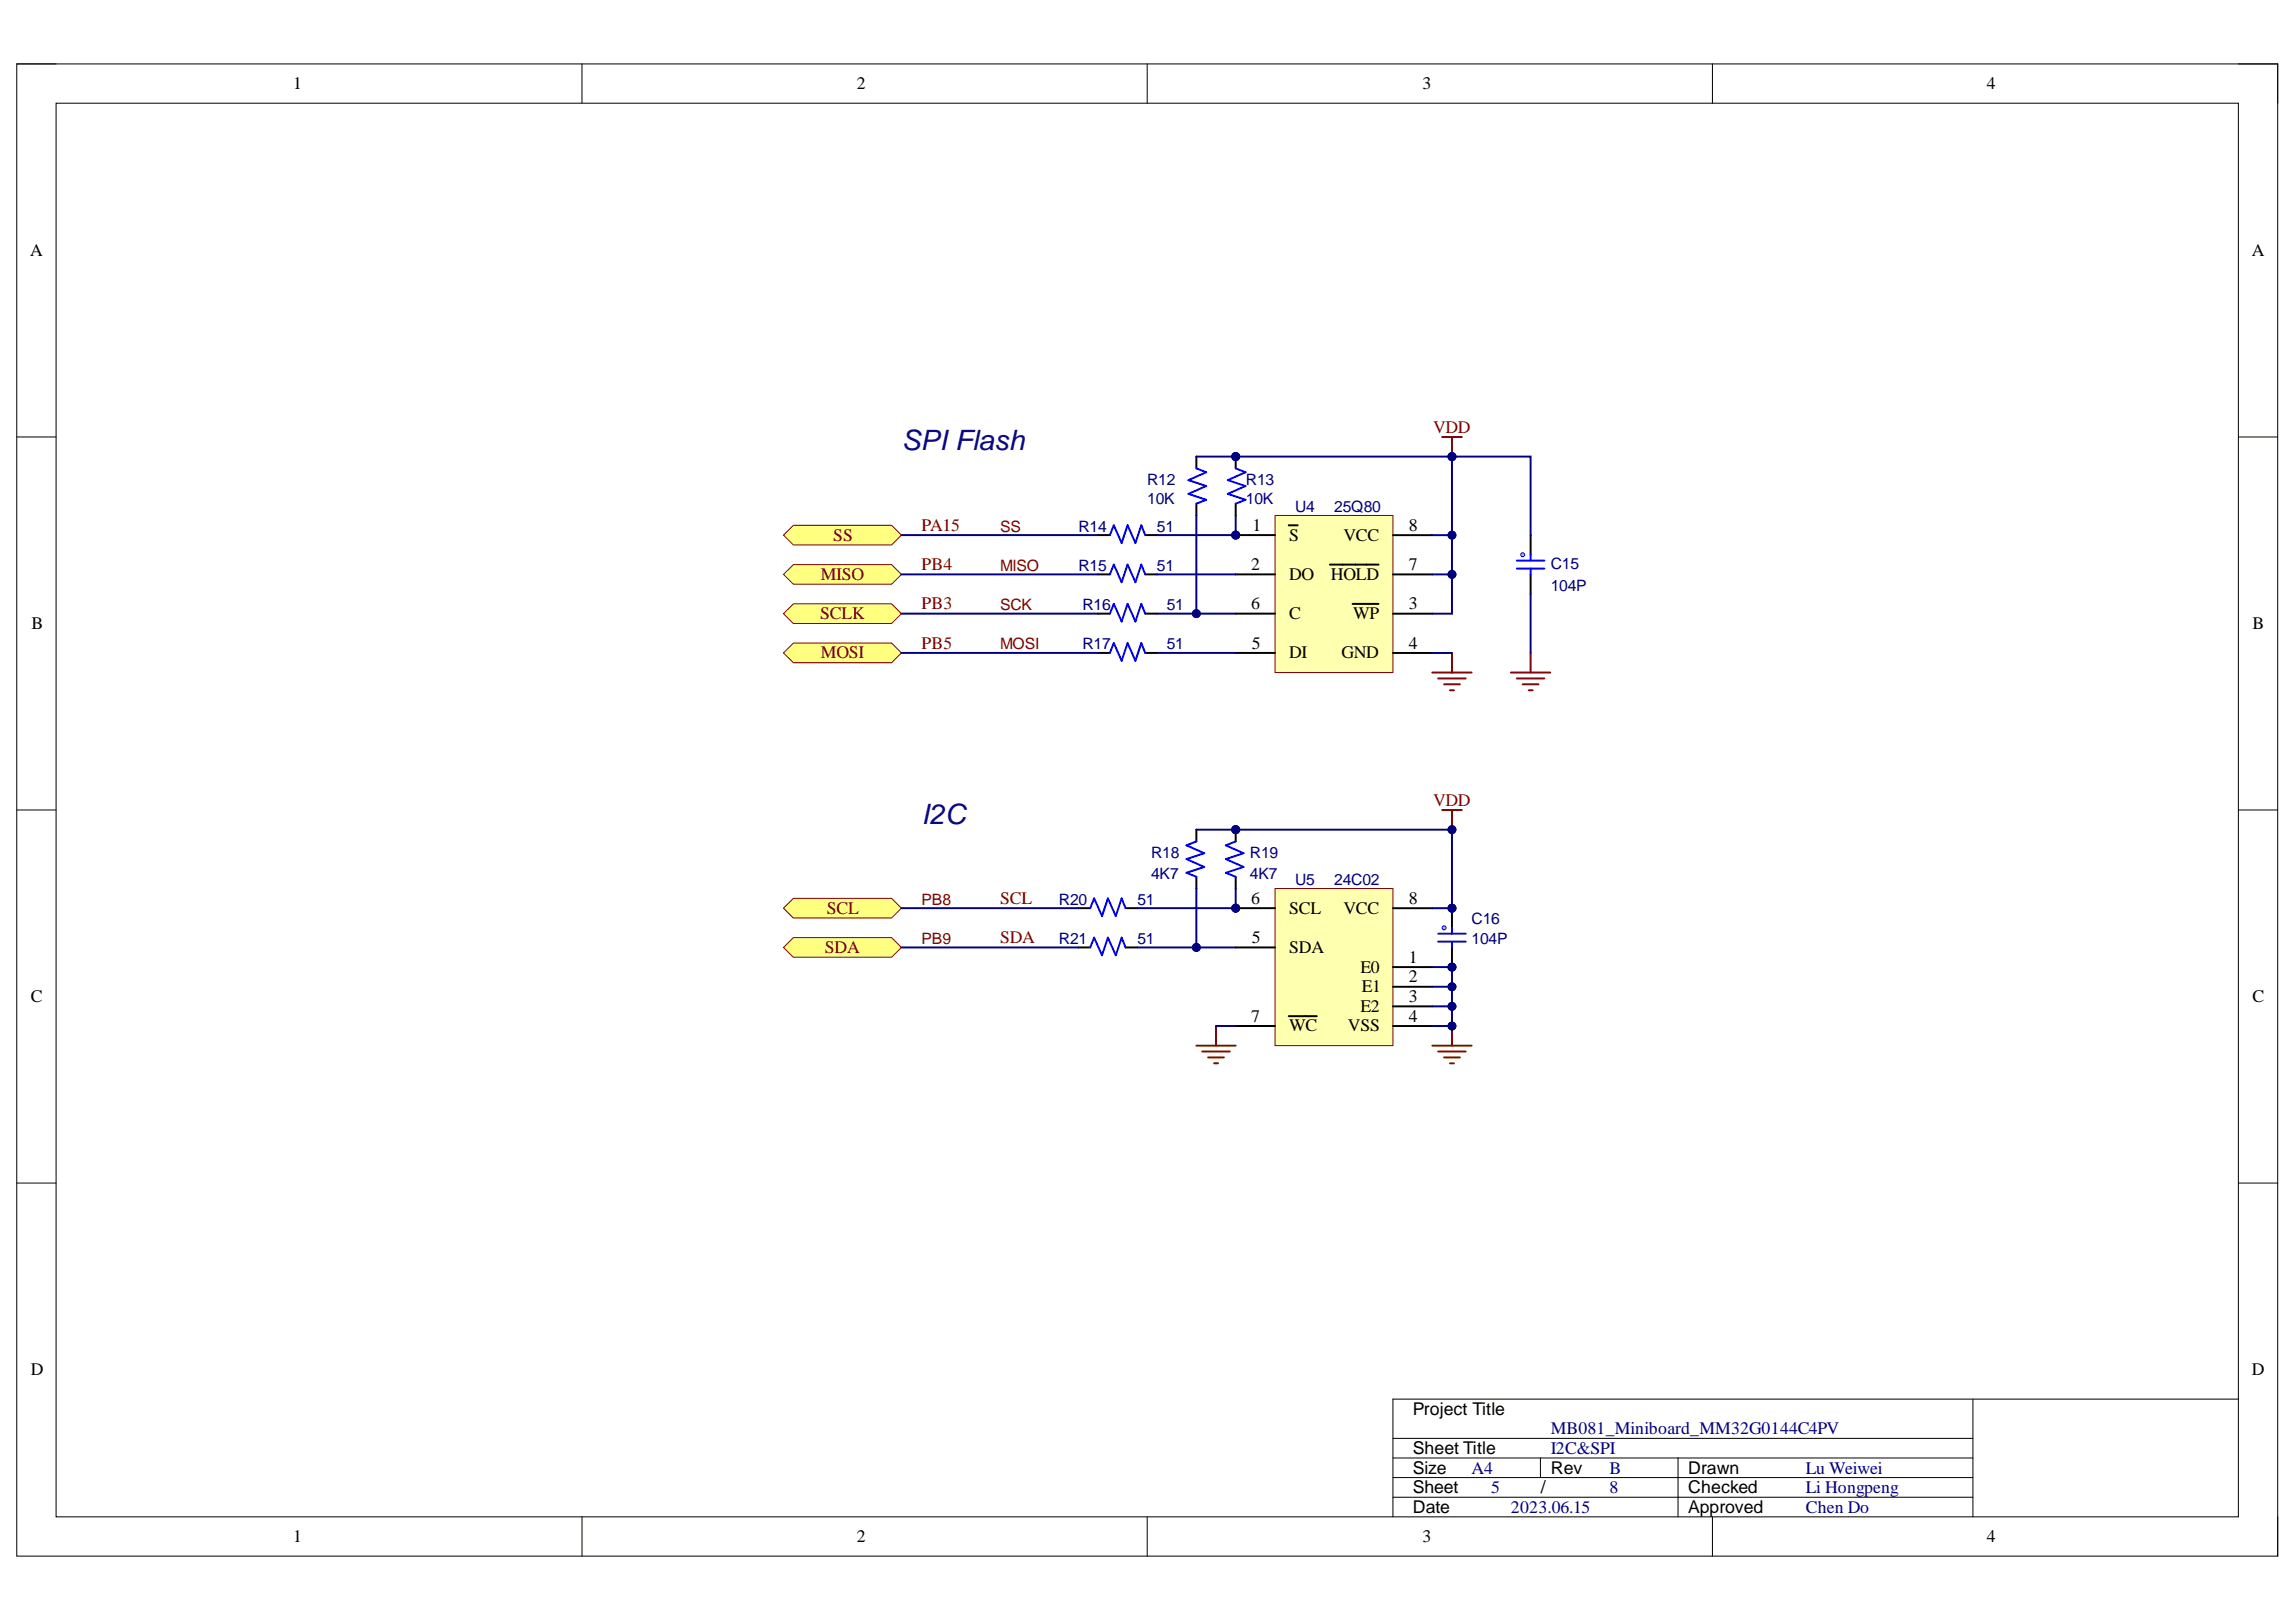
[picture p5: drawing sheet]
<svg xmlns="http://www.w3.org/2000/svg" width="297mm" height="210mm" viewBox="0 0 297 210" stroke-linecap="round" stroke-linejoin="round" font-family="sans-serif">
<defs><g id="words">
<g font-size="3.6" fill="#11037f">
<text x="116.7" y="58.2">SPI Flash</text>
<text x="119.2" y="106.6">I2C</text>
</g>
<g font-size="2.3">
<text x="37.9" y="11.6">1</text>
<text x="110.8" y="11.6">2</text>
<text x="184" y="11.6">3</text>
<text x="257.1" y="11.6">4</text>
<text x="3.9" y="33.1">A</text>
<text x="291.3" y="33.1">A</text>
<text x="162" y="68.7">1</text>
<text x="166.8" y="70">S</text>
<text x="173.8" y="70">VCC</text>
<text x="182.3" y="68.7">8</text>
<text x="161.9" y="73.8">2</text>
<text x="166.8" y="75.1">DO</text>
<text x="172.2" y="75.1">HOLD</text>
<text x="182.3" y="73.8">7</text>
<text x="4.1" y="81.4">B</text>
<text x="161.9" y="78.9">6</text>
<text x="162" y="83.9">5</text>
<text x="166.8" y="80.1">C</text>
<text x="175.1" y="80.1">WP</text>
<text x="182.3" y="78.9">3</text>
<text x="182.3" y="83.9">4</text>
<text x="291.4" y="81.4">B</text>
<text x="166.8" y="85.2">DI</text>
<text x="173.5" y="85.2">GND</text>
<text x="161.9" y="117">6</text>
<text x="166.8" y="118.3">SCL</text>
<text x="173.8" y="118.3">VCC</text>
<text x="182.3" y="117">8</text>
<text x="162" y="122.1">5</text>
<text x="166.8" y="123.3">SDA</text>
<text x="176" y="125.9">E0</text>
<text x="182.3" y="124.6">1</text>
<text x="4" y="129.7">C</text>
<text x="176" y="130.9">E2</text>
<text x="176.2" y="128.4">E1</text>
<text x="182.3" y="127.1">2</text>
<text x="182.3" y="129.7">3</text>
<text x="291.4" y="129.7">C</text>
<text x="161.9" y="132.2">7</text>
<text x="166.8" y="133.5">WC</text>
<text x="174.4" y="133.5">VSS</text>
<text x="182.3" y="132.2">4</text>
<text x="4" y="177.9">D</text>
<text x="291.3" y="177.9">D</text>
<text x="182.8" y="183.1">Project Title</text>
<text x="182.8" y="188.2">Sheet Title</text>
<text x="182.8" y="190.7">Size</text>
<text x="200.6" y="190.7">Rev</text>
<text x="218.4" y="190.7">Drawn</text>
<text x="182.8" y="193.2">Sheet</text>
<text x="182.8" y="195.8">Date</text>
<text x="199.4" y="193.2">/</text>
<text x="218.4" y="195.8">Approved</text>
<text x="218.4" y="193.2">Checked</text>
<text x="37.9" y="199.6">1</text>
<text x="110.8" y="199.6">2</text>
<text x="184" y="199.6">3</text>
<text x="257.1" y="199.6">4</text>
</g>
<g font-size="2.3" fill="#800000">
<text x="185.4" y="56">VDD</text>
<text x="107.8" y="70">SS</text>
<text x="119.2" y="68.7">PA15</text>
<text x="106.2" y="75.1">MISO</text>
<text x="119.2" y="73.8">PB4</text>
<text x="106.1" y="80.1">SCLK</text>
<text x="119.2" y="78.9">PB3</text>
<text x="119.2" y="83.9">PB5</text>
<text x="106.2" y="85.2">MOSI</text>
<text x="185.4" y="104.3">VDD</text>
<text x="107" y="118.3">SCL</text>
<text x="129.4" y="117">SCL</text>
<text x="106.7" y="123.3">SDA</text>
<text x="129.4" y="122.1">SDA</text>
</g>
<g font-size="2.3" fill="#000080">
<text x="200.6" y="185.6">MB081_Miniboard_MM32G0144C4PV</text>
<text x="190.4" y="190.7">A4</text>
<text x="200.6" y="188.2">I2C&amp;SPI</text>
<text x="208.2" y="190.7">B</text>
<text x="233.6" y="190.7">Lu Weiwei</text>
<text x="192.9" y="193.2">5</text>
<text x="195.5" y="195.8">2023.06.15</text>
<text x="208.2" y="193.2">8</text>
<text x="233.6" y="193.2">Li Hongpeng</text>
<text x="233.6" y="195.8">Chen Do</text>
</g>
<g font-size="2" fill="#000080">
<text x="148.4" y="62.7">R12</text>
<text x="148.4" y="65.3">10K</text>
<text x="161.2" y="62.7">R13</text>
<text x="161.2" y="65.3">10K</text>
<text x="139.5" y="68.8">R14</text>
<text x="149.7" y="68.8">51</text>
<text x="167.5" y="66.3">U4</text>
<text x="172.6" y="66.3">25Q80</text>
<text x="139.5" y="73.9">R15</text>
<text x="149.7" y="73.9">51</text>
<text x="200.6" y="73.6">C15</text>
<text x="200.6" y="76.4">104P</text>
<text x="140" y="79">R16</text>
<text x="151" y="79">51</text>
<text x="140" y="84">R17</text>
<text x="151" y="84">51</text>
<text x="148.9" y="111">R18</text>
<text x="148.9" y="113.8">4K7</text>
<text x="161.7" y="111">R19</text>
<text x="161.7" y="113.8">4K7</text>
<text x="137" y="117.1">R20</text>
<text x="147.1" y="117.1">51</text>
<text x="167.5" y="114.5">U5</text>
<text x="172.6" y="114.5">24C02</text>
<text x="190.4" y="119.6">C16</text>
<text x="137" y="122.1">R21</text>
<text x="147.1" y="122.1">51</text>
<text x="190.4" y="122.1">104P</text>
</g>
<g font-size="2" fill="#800000">
<text x="129.4" y="68.8">SS</text>
<text x="129.4" y="73.9">MISO</text>
<text x="129.4" y="79">SCK</text>
<text x="129.4" y="84">MOSI</text>
<text x="119.2" y="117.1">PB8</text>
<text x="119.2" y="122.1">PB9</text>
</g>
</g></defs>
<path d="M2.2 8.3h292.5v193.1h-292.5z" fill="none" stroke="#000" stroke-width=".13"/>
<path d="M7.3 13.4h282.3v182.9h-282.3z" fill-rule="evenodd" fill="#fff"/>
<g fill="none" stroke="#000" stroke-width=".13">
<path d="M2.2 8.3h5.1M7.3 13.4h282.3v182.9h-282.3zM75.3 8.3v5.1M148.4 8.3v5.1M221.5 8.3v5.1M289.6 8.3h5.1v5.1M2.2 56.5h5.1M289.6 56.6h5.1M2.2 104.8h5.1M289.6 104.8h5.1M2.2 153.1h5.1M289.6 153.1h5.1"/>
<path d="M75.3 196.3v5.1M148.4 196.3v5.1M221.5 196.3v5.1M294.7 196.3v5.1"/>
</g>
<path d="M101.4 122.6l1.2-1.3h12.8l1.2 1.3-1.2 1.3h-12.8z" fill-rule="evenodd" fill="#ffff80"/>
<path d="M101.4 122.6l1.2-1.3h12.8l1.2 1.3-1.2 1.3h-12.8z" fill="none" stroke="#800000" stroke-width=".13"/>
<path d="M101.4 117.5l1.2-1.2h12.8l1.2 1.2-1.2 1.3h-12.8z" fill-rule="evenodd" fill="#ffff80"/>
<path d="M101.4 117.5l1.2-1.2h12.8l1.2 1.2-1.2 1.3h-12.8z" fill="none" stroke="#800000" stroke-width=".13"/>
<path d="M101.4 79.4l1.2-1.3h12.8l1.2 1.3-1.2 1.3h-12.8z" fill-rule="evenodd" fill="#ffff80"/>
<path d="M101.4 79.4l1.2-1.3h12.8l1.2 1.3-1.2 1.3h-12.8z" fill="none" stroke="#800000" stroke-width=".13"/>
<path d="M101.4 69.2l1.2-1.2h12.8l1.2 1.2-1.2 1.3h-12.8z" fill-rule="evenodd" fill="#ffff80"/>
<path d="M101.4 69.2l1.2-1.2h12.8l1.2 1.2-1.2 1.3h-12.8z" fill="none" stroke="#800000" stroke-width=".13"/>
<path d="M101.4 74.3l1.2-1.2h12.8l1.2 1.2-1.2 1.3h-12.8z" fill-rule="evenodd" fill="#ffff80"/>
<path d="M101.4 74.3l1.2-1.2h12.8l1.2 1.2-1.2 1.3h-12.8z" fill="none" stroke="#800000" stroke-width=".13"/>
<path d="M101.4 84.5l1.2-1.3h12.8l1.2 1.3-1.2 1.3h-12.8z" fill-rule="evenodd" fill="#ffff80"/>
<path d="M101.4 84.5l1.2-1.3h12.8l1.2 1.3-1.2 1.3h-12.8z" fill="none" stroke="#800000" stroke-width=".13"/>
<path d="M154.8 107.4v1.5M154.8 113.5v1.5" fill="none" stroke="#000" stroke-width=".25"/>
<path d="M154.8 108.9l-1.3 .5 2.3 1-2.3 .8 2.3 1-2.3 .8 1.3 .5" fill="none" stroke="#00f" stroke-width=".25"/>
<circle cx="159.9" cy="107.4" r=".51" fill="#000080"/>
<circle cx="159.9" cy="107.4" r=".51" fill="none" stroke="#000080" stroke-width=".13"/>
<path d="M159.9 107.4v1.5" fill="none" stroke="#000" stroke-width=".25"/>
<circle cx="159.9" cy="107.4" r=".51" fill="#000080"/>
<circle cx="159.9" cy="107.4" r=".51" fill="none" stroke="#000080" stroke-width=".13"/>
<path d="M159.9 113.5v1.5" fill="none" stroke="#000" stroke-width=".25"/>
<path d="M159.9 108.9l-1.3 .5 2.3 1-2.3 .8 2.3 1-2.3 .8 1.3 .5" fill="none" stroke="#00f" stroke-width=".25"/>
<circle cx="159.9" cy="117.5" r=".51" fill="#000080"/>
<circle cx="159.9" cy="117.5" r=".51" fill="none" stroke="#000080" stroke-width=".13"/>
<path d="M165 115h15.2v20.3h-15.2z" fill-rule="evenodd" fill="#ffffb0"/>
<path d="M165 115h15.2v20.3h-15.2z" fill="none" stroke="#800000" stroke-width=".13"/>
<path d="M159.9 117.5h5.1M159.9 122.6h5.1M180.2 125.2h5.1M180.2 127.7h5.1M180.2 130.2h5.1M180.2 132.8h5.1" fill="none" stroke="#000" stroke-width=".25"/>
<circle cx="159.9" cy="117.5" r=".51" fill="#000080"/>
<circle cx="159.9" cy="117.5" r=".51" fill="none" stroke="#000080" stroke-width=".13"/>
<path d="M180.2 117.5h5.1M159.9 132.8h5.1M166.7 131.5h3.7" fill="none" stroke="#000" stroke-width=".25"/>
<path d="M185.3 135.3h5.1M186.1 136.1h3.5M186.8 136.8h2.1M187.6 137.6h.5M187.8 132.8v2.5" fill="none" stroke="#800000" stroke-width=".25"/>
<circle cx="187.8" cy="132.8" r=".51" fill="#000080"/>
<circle cx="187.8" cy="132.8" r=".51" fill="none" stroke="#000080" stroke-width=".13"/>
<circle cx="187.8" cy="117.5" r=".51" fill="#000080"/>
<circle cx="187.8" cy="117.5" r=".51" fill="none" stroke="#000080" stroke-width=".13"/>
<circle cx="187.8" cy="125.2" r=".51" fill="#000080"/>
<circle cx="187.8" cy="125.2" r=".51" fill="none" stroke="#000080" stroke-width=".13"/>
<path d="M187.8 117.5v2.6" fill="none" stroke="#000" stroke-width=".25"/>
<circle cx="187.8" cy="117.5" r=".51" fill="#000080"/>
<circle cx="187.8" cy="117.5" r=".51" fill="none" stroke="#000080" stroke-width=".13"/>
<path d="M187.8 122.6v2.6" fill="none" stroke="#000" stroke-width=".25"/>
<circle cx="187.8" cy="125.2" r=".51" fill="#000080"/>
<circle cx="187.8" cy="125.2" r=".51" fill="none" stroke="#000080" stroke-width=".13"/>
<path d="M186.1 121.9h3.5M186.1 120.8h3.5M187.8 120.1v.7M187.8 121.9v.7" fill="none" stroke="#00f" stroke-width=".25"/>
<circle cx="186.8" cy="120.1" r=".25" fill="#c0c0c0"/>
<circle cx="186.8" cy="120.1" r=".25" fill="none" stroke="#00f" stroke-width=".13"/>
<path d="M186.6 104.8h2.5M187.8 104.8v2.6M154.8 135.3h5.1M155.5 136.1h3.6M156.3 136.8h2M157.1 137.6h.5M157.3 132.8v2.5" fill="none" stroke="#800000" stroke-width=".25"/>
<circle cx="187.8" cy="107.4" r=".51" fill="#000080"/>
<circle cx="187.8" cy="107.4" r=".51" fill="none" stroke="#000080" stroke-width=".13"/>
<path d="M198 69.3v2.5M198 74.3v2.6" fill="none" stroke="#000" stroke-width=".25"/>
<path d="M196.2 73.6h3.6M196.2 72.5h3.6M198 71.8v.7M198 73.6v.7" fill="none" stroke="#00f" stroke-width=".25"/>
<circle cx="197" cy="71.8" r=".26" fill="#c0c0c0"/>
<circle cx="197" cy="71.8" r=".26" fill="none" stroke="#00f" stroke-width=".13"/>
<path d="M186.6 56.6h2.5M187.8 56.6v2.5M195.5 87h5.1M196.2 87.8h3.6M197 88.6h2M197.8 89.3h.5M198 84.5v2.5" fill="none" stroke="#800000" stroke-width=".25"/>
<circle cx="187.8" cy="59.1" r=".51" fill="#000080"/>
<circle cx="187.8" cy="59.1" r=".51" fill="none" stroke="#000080" stroke-width=".13"/>
<circle cx="159.9" cy="69.2" r=".51" fill="#000080"/>
<circle cx="159.9" cy="69.2" r=".51" fill="none" stroke="#000080" stroke-width=".13"/>
<path d="M165 66.7h15.2v20.3h-15.2z" fill-rule="evenodd" fill="#ffffb0"/>
<path d="M165 66.7h15.2v20.3h-15.2z" fill="none" stroke="#800000" stroke-width=".13"/>
<path d="M159.9 69.2h5.1M166.7 68h1.2" fill="none" stroke="#000" stroke-width=".25"/>
<circle cx="159.9" cy="69.2" r=".51" fill="#000080"/>
<circle cx="159.9" cy="69.2" r=".51" fill="none" stroke="#000080" stroke-width=".13"/>
<path d="M159.9 74.3h5.1M159.9 79.4h5.1M172.1 73.1h6.2M175 78.1h3.3M180.2 74.3h5.1M180.2 79.4h5.1M180.2 69.3h5.1M159.9 84.5h5.1M180.2 84.5h5.1" fill="none" stroke="#000" stroke-width=".25"/>
<circle cx="159.9" cy="59.1" r=".51" fill="#000080"/>
<circle cx="159.9" cy="59.1" r=".51" fill="none" stroke="#000080" stroke-width=".13"/>
<path d="M159.9 59.1v1.5" fill="none" stroke="#000" stroke-width=".25"/>
<circle cx="159.9" cy="59.1" r=".51" fill="#000080"/>
<circle cx="159.9" cy="59.1" r=".51" fill="none" stroke="#000080" stroke-width=".13"/>
<g fill="none" stroke="#000" stroke-width=".25">
<path d="M154.8 59.1v1.5M142.1 79.4h1.5M142.1 74.3h1.5M142.1 69.2h1.5M148.2 79.4h1.5M148.2 74.3h1.5M148.2 69.2h1.5M154.8 65.2v1.5M159.9 65.2v1.5M142.1 84.5h1.5M148.2 84.5h1.5M139.5 117.5h1.5"/>
<path d="M145.6 117.5h1.5M139.5 122.6h1.5M145.6 122.6h1.5"/>
</g>
<path d="M143.6 79.4l.5-1.3 1 2.3 .8-2.3 1 2.3 .8-2.3 .5 1.3M143.6 74.3l.5-1.2 1 2.2 .8-2.2 1 2.2 .8-2.2 .5 1.2M143.6 69.2l.5-1.2 1 2.3 .8-2.3 1 2.3 .8-2.3 .5 1.2M154.8 60.6l1.2 .5-2.2 1 2.2 .8-2.2 1 2.2 .8-1.2 .5M159.9 60.6l1.2 .5-2.3 1 2.3 .8-2.3 1 2.3 .8-1.2 .5M143.6 84.5l.5-1.3 1 2.3 .8-2.3 1 2.3 .8-2.3 .5 1.3M141 117.5l.6-1.2 1 2.2 .7-2.2 1 2.2 .8-2.2 .5 1.2M141 122.6l.6-1.3 1 2.3 .7-2.3 1 2.3 .8-2.3 .5 1.3" fill="none" stroke="#00f" stroke-width=".25"/>
<path d="M185.3 87h5.1M186.1 87.8h3.5M186.8 88.6h2.1M187.6 89.3h.5M187.8 84.5v2.5" fill="none" stroke="#800000" stroke-width=".25"/>
<path d="M116.6 79.4h25.5M116.6 74.3h25.5M116.6 69.2h25.5M116.6 84.5h25.5M116.6 117.5h22.9M116.6 122.6h22.9M147.1 122.6h12.8" fill="none" stroke="#000080" stroke-width=".25"/>
<circle cx="154.8" cy="122.6" r=".51" fill="#000080"/>
<circle cx="154.8" cy="122.6" r=".51" fill="none" stroke="#000080" stroke-width=".13"/>
<path d="M159.9 115v2.5h-12.8" fill="none" stroke="#000080" stroke-width=".25"/>
<circle cx="159.9" cy="117.5" r=".51" fill="#000080"/>
<circle cx="159.9" cy="117.5" r=".51" fill="none" stroke="#000080" stroke-width=".13"/>
<path d="M149.7 79.4h10.2M149.7 84.5h10.2" fill="none" stroke="#000080" stroke-width=".25"/>
<circle cx="154.8" cy="79.4" r=".51" fill="#000080"/>
<circle cx="154.8" cy="79.4" r=".51" fill="none" stroke="#000080" stroke-width=".13"/>
<path d="M149.7 74.3h10.2M159.9 66.7v2.5h-10.2" fill="none" stroke="#000080" stroke-width=".25"/>
<circle cx="159.9" cy="69.2" r=".51" fill="#000080"/>
<circle cx="159.9" cy="69.2" r=".51" fill="none" stroke="#000080" stroke-width=".13"/>
<path d="M154.8 107.4h33v10.1h-2.5" fill="none" stroke="#000080" stroke-width=".25"/>
<circle cx="187.8" cy="117.5" r=".51" fill="#000080"/>
<circle cx="187.8" cy="117.5" r=".51" fill="none" stroke="#000080" stroke-width=".13"/>
<circle cx="187.8" cy="107.4" r=".51" fill="#000080"/>
<circle cx="187.8" cy="107.4" r=".51" fill="none" stroke="#000080" stroke-width=".13"/>
<circle cx="159.9" cy="107.4" r=".51" fill="#000080"/>
<circle cx="159.9" cy="107.4" r=".51" fill="none" stroke="#000080" stroke-width=".13"/>
<path d="M154.8 59.1h43.2v10.2" fill="none" stroke="#000080" stroke-width=".25"/>
<circle cx="159.9" cy="59.1" r=".51" fill="#000080"/>
<circle cx="159.9" cy="59.1" r=".51" fill="none" stroke="#000080" stroke-width=".13"/>
<circle cx="187.8" cy="59.1" r=".51" fill="#000080"/>
<circle cx="187.8" cy="59.1" r=".51" fill="none" stroke="#000080" stroke-width=".13"/>
<path d="M157.3 132.8h2.6M185.3 125.2h2.5v7.6h-2.5" fill="none" stroke="#000080" stroke-width=".25"/>
<circle cx="187.8" cy="132.8" r=".51" fill="#000080"/>
<circle cx="187.8" cy="132.8" r=".51" fill="none" stroke="#000080" stroke-width=".13"/>
<circle cx="187.8" cy="130.2" r=".51" fill="#000080"/>
<circle cx="187.8" cy="130.2" r=".51" fill="none" stroke="#000080" stroke-width=".13"/>
<circle cx="187.8" cy="127.7" r=".51" fill="#000080"/>
<circle cx="187.8" cy="127.7" r=".51" fill="none" stroke="#000080" stroke-width=".13"/>
<circle cx="187.8" cy="125.2" r=".51" fill="#000080"/>
<circle cx="187.8" cy="125.2" r=".51" fill="none" stroke="#000080" stroke-width=".13"/>
<path d="M185.3 130.2h2.5" fill="none" stroke="#000080" stroke-width=".25"/>
<circle cx="187.8" cy="130.2" r=".51" fill="#000080"/>
<circle cx="187.8" cy="130.2" r=".51" fill="none" stroke="#000080" stroke-width=".13"/>
<path d="M185.3 127.7h2.5" fill="none" stroke="#000080" stroke-width=".25"/>
<circle cx="187.8" cy="127.7" r=".51" fill="#000080"/>
<circle cx="187.8" cy="127.7" r=".51" fill="none" stroke="#000080" stroke-width=".13"/>
<path d="M187.8 59.1v20.3h-2.5M185.3 84.5h2.5" fill="none" stroke="#000080" stroke-width=".25"/>
<circle cx="187.8" cy="74.3" r=".51" fill="#000080"/>
<circle cx="187.8" cy="74.3" r=".51" fill="none" stroke="#000080" stroke-width=".13"/>
<circle cx="187.8" cy="69.3" r=".51" fill="#000080"/>
<circle cx="187.8" cy="69.3" r=".51" fill="none" stroke="#000080" stroke-width=".13"/>
<circle cx="187.8" cy="59.1" r=".51" fill="#000080"/>
<circle cx="187.8" cy="59.1" r=".51" fill="none" stroke="#000080" stroke-width=".13"/>
<path d="M185.3 74.3h2.5" fill="none" stroke="#000080" stroke-width=".25"/>
<circle cx="187.8" cy="74.3" r=".51" fill="#000080"/>
<circle cx="187.8" cy="74.3" r=".51" fill="none" stroke="#000080" stroke-width=".13"/>
<path d="M185.3 69.3h2.5" fill="none" stroke="#000080" stroke-width=".25"/>
<circle cx="187.8" cy="69.3" r=".51" fill="#000080"/>
<circle cx="187.8" cy="69.3" r=".51" fill="none" stroke="#000080" stroke-width=".13"/>
<path d="M154.8 115v7.6" fill="none" stroke="#000080" stroke-width=".25"/>
<circle cx="154.8" cy="122.6" r=".51" fill="#000080"/>
<circle cx="154.8" cy="122.6" r=".51" fill="none" stroke="#000080" stroke-width=".13"/>
<path d="M154.8 66.7v12.7" fill="none" stroke="#000080" stroke-width=".25"/>
<circle cx="154.8" cy="79.4" r=".51" fill="#000080"/>
<circle cx="154.8" cy="79.4" r=".51" fill="none" stroke="#000080" stroke-width=".13"/>
<path d="M198 76.9v7.6" fill="none" stroke="#000080" stroke-width=".25"/>
<path d="M180.2 193.8h75M180.2 188.7h75M180.2 191.2h75M180.2 186.1h75M199.3 188.7v2.5M217.1 188.7v7.6M255.2 181.1v15.2M289.6 181.1h-109.4v15.2" fill="none" stroke="#000" stroke-width=".13"/>
<use href="#words"/>
</svg>
